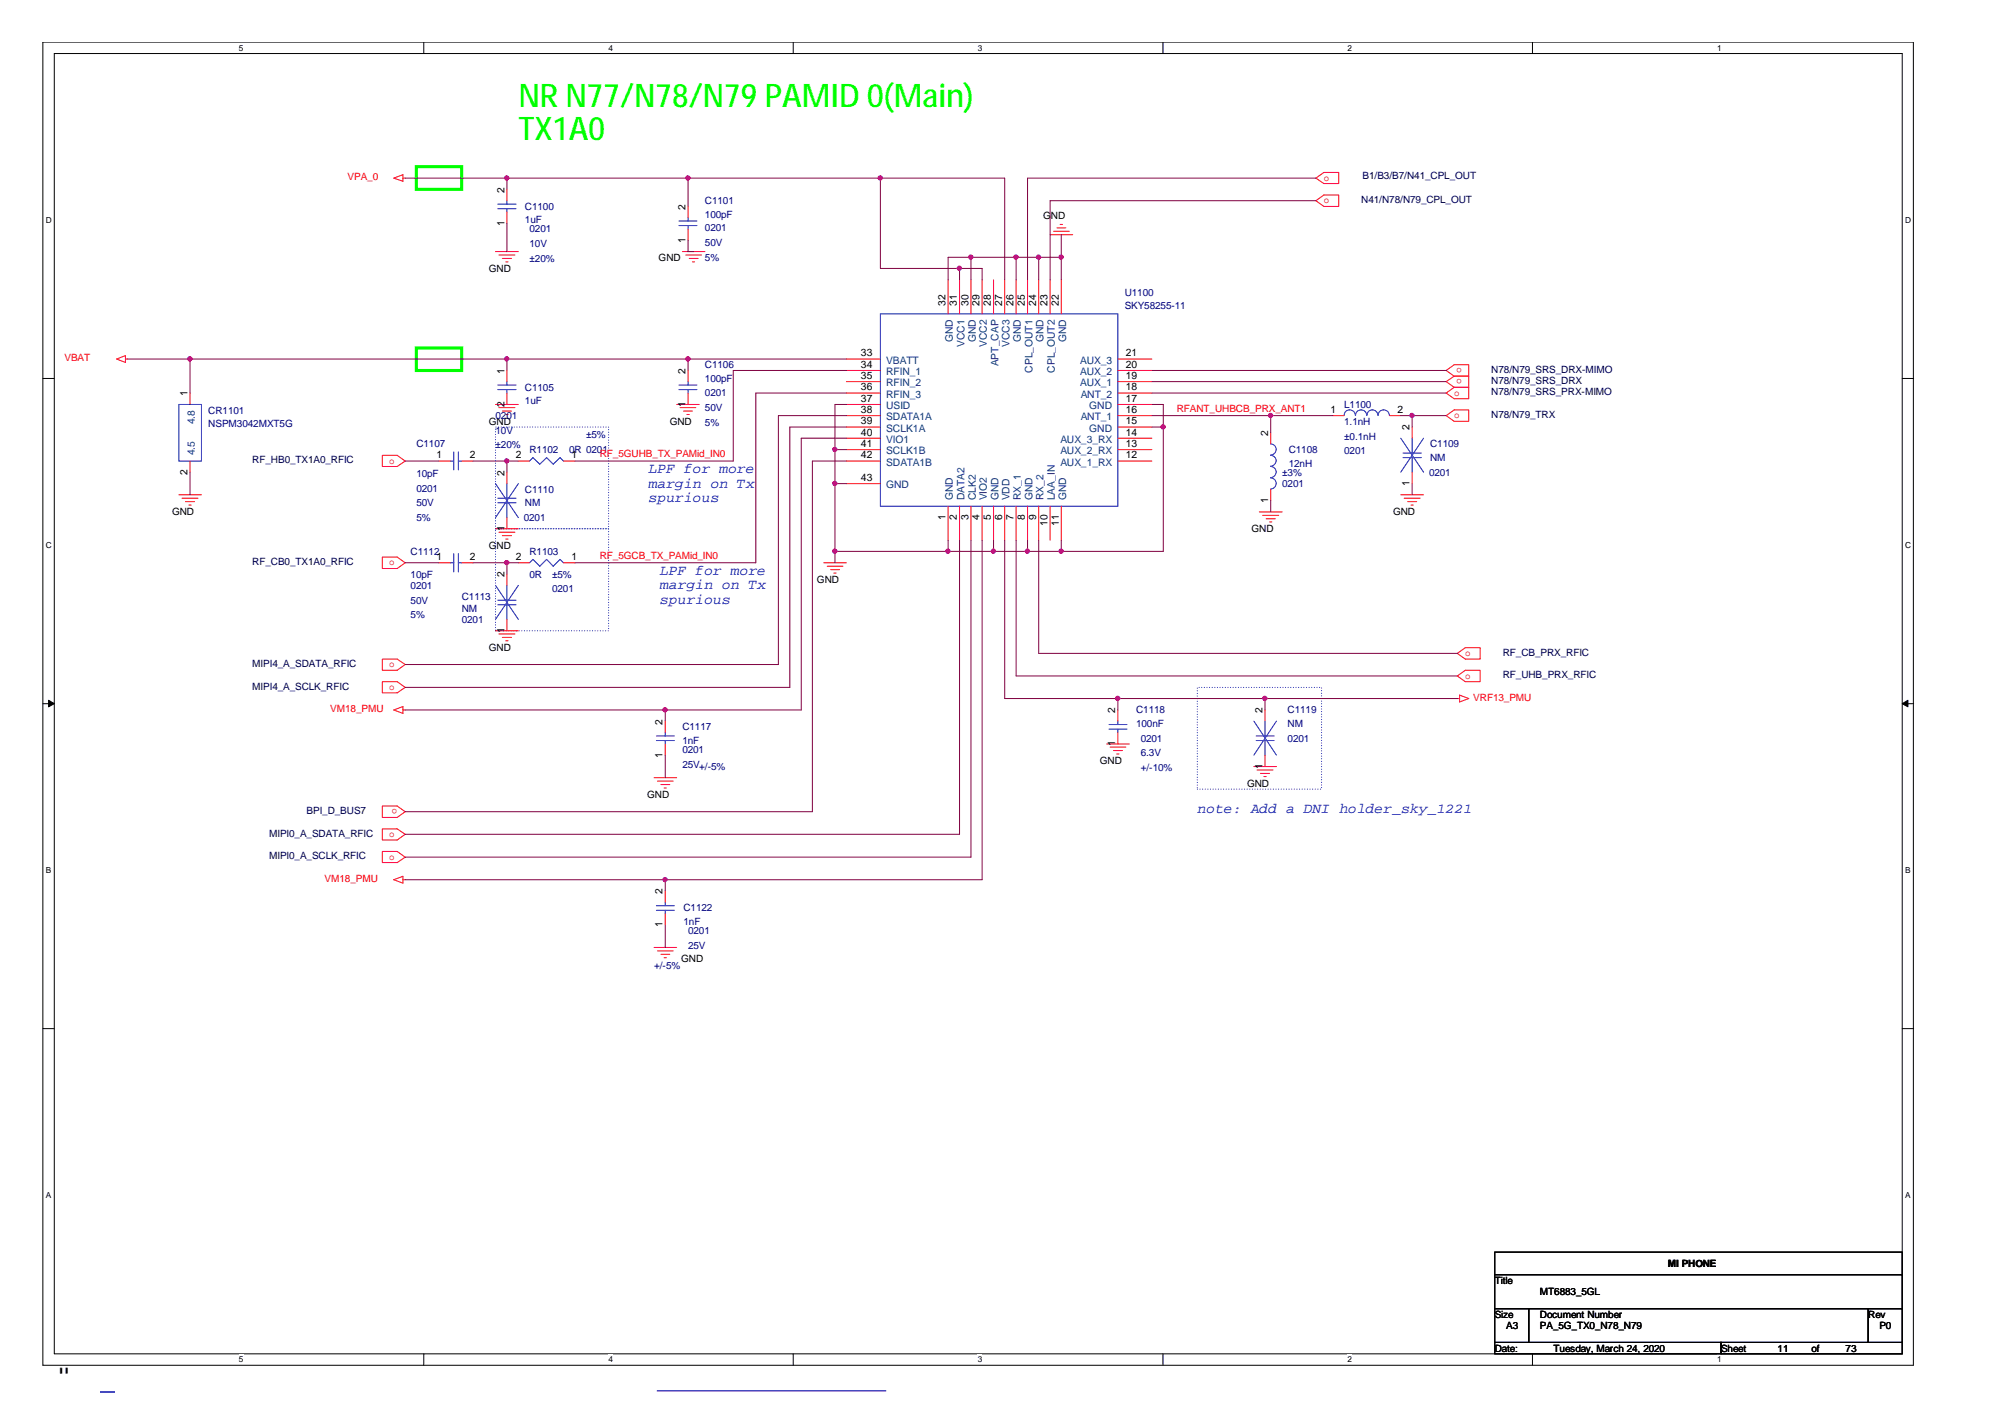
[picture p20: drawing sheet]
<svg xmlns="http://www.w3.org/2000/svg" width="297mm" height="210mm" viewBox="0 0 297 210" stroke-linecap="round" stroke-linejoin="round" font-family="sans-serif">
<defs><g id="words">
<g font-size="4.8" fill="#0f0">
<text x="76.8" y="15.9">NRN77/N78/N79 PAMID 0(Main)</text>
<text x="76.8" y="20.7">TX1A0</text>
</g>
<text font-size="4.2" x="8.5" y="205.7">&quot;</text>
<g font-size="2.2" fill="#00f">
<text x="96.1" y="70.1">LPF for more</text>
<text x="96.1" y="72.2">margin on Tx</text>
<text x="96.1" y="74.4">spurious</text>
<text x="97.7" y="85.1">LPF for more</text>
<text x="97.7" y="87.3">margin on Tx</text>
<text x="97.7" y="89.5">spurious</text>
<text x="177.4" y="120.4">note: Add a DNI holder_sky_1221</text>
</g>
<g font-size="1.5" fill="#f00">
<text x="51.5" y="26.7">VPA_0</text>
<text x="196.1" y="26.8">o</text>
<text x="196.1" y="30.1">o</text>
<text x="9.6" y="53.5">VBAT</text>
<text x="215.4" y="58.6">o</text>
<text x="216.6" y="56.1" transform="rotate(-180 216.6 56.1)">o</text>
<text x="216.6" y="54.5" transform="rotate(-180 216.6 54.5)">o</text>
<text x="174.3" y="61">RFANT_UHBCB_PRX_ANT1</text>
<text x="215.4" y="61.9">o</text>
<text x="57.7" y="68.7">o</text>
<text x="88.9" y="67.7">RF_5GUHB_TX_PAMid_IN0</text>
<text x="57.7" y="83.7">o</text>
<text x="88.9" y="82.8">RF_5GCB_TX_PAMid_IN0</text>
<text x="57.7" y="98.9">o</text>
<text x="217.1" y="97.2">o</text>
<text x="217.1" y="100.5">o</text>
<text x="48.9" y="105.5">VM18_PMU</text>
<text x="57.7" y="102.2">o</text>
<text x="218.3" y="103.8">VRF13_PMU</text>
<text x="58.8" y="119.9" transform="rotate(-180 58.8 119.9)">o</text>
<text x="57.7" y="124">o</text>
<text x="48.1" y="130.7">VM18_PMU</text>
<text x="57.7" y="127.4">o</text>
</g>
<g font-size="1.5">
<text x="74.7" y="28.5" transform="rotate(-90 74.7 28.5)">2</text>
<text x="74.7" y="33.4" transform="rotate(-90 74.7 33.4)">1</text>
<text x="101.6" y="36" transform="rotate(-90 101.6 36)">1</text>
<text x="101.6" y="31" transform="rotate(-90 101.6 31)">2</text>
<text x="154.6" y="32.4">GND</text>
<text x="72.4" y="40.3">GND</text>
<text x="97.6" y="38.6">GND</text>
<text x="140.1" y="45.3" transform="rotate(-90 140.1 45.3)">32</text>
<text x="141.8" y="45.3" transform="rotate(-90 141.8 45.3)">31</text>
<text x="143.5" y="45.3" transform="rotate(-90 143.5 45.3)">30</text>
<text x="145.1" y="45.3" transform="rotate(-90 145.1 45.3)">29</text>
<text x="146.8" y="45.3" transform="rotate(-90 146.8 45.3)">28</text>
<text x="148.5" y="45.3" transform="rotate(-90 148.5 45.3)">27</text>
<text x="150.2" y="45.3" transform="rotate(-90 150.2 45.3)">26</text>
<text x="151.8" y="45.3" transform="rotate(-90 151.8 45.3)">25</text>
<text x="153.5" y="45.3" transform="rotate(-90 153.5 45.3)">24</text>
<text x="155.2" y="45.3" transform="rotate(-90 155.2 45.3)">23</text>
<text x="156.8" y="45.3" transform="rotate(-90 156.8 45.3)">22</text>
<text x="127.6" y="52.8">33</text>
<text x="166.8" y="52.8">21</text>
<text x="27.8" y="58.7" transform="rotate(-90 27.8 58.7)">1</text>
<text x="74.7" y="55.3" transform="rotate(-90 74.7 55.3)">1</text>
<text x="101.6" y="55.3" transform="rotate(-90 101.6 55.3)">2</text>
<text x="127.6" y="54.5">34</text>
<text x="127.6" y="56.1">35</text>
<text x="127.6" y="57.8">36</text>
<text x="127.6" y="59.5">37</text>
<text x="166.8" y="59.5">17</text>
<text x="166.8" y="57.8">18</text>
<text x="166.8" y="56.1">19</text>
<text x="166.8" y="54.5">20</text>
<text x="72.4" y="62.9">GND</text>
<text x="74.7" y="60.3" transform="rotate(-90 74.7 60.3)">2</text>
<text x="99.2" y="62.9">GND</text>
<text x="101.6" y="60.3" transform="rotate(-90 101.6 60.3)">1</text>
<text x="127.6" y="61.2">38</text>
<text x="127.6" y="62.9">39</text>
<text x="127.6" y="64.5">40</text>
<text x="166.8" y="64.5">14</text>
<text x="166.8" y="62.9">15</text>
<text x="166.8" y="61.2">16</text>
<text x="187.9" y="64.6" transform="rotate(-90 187.9 64.6)">2</text>
<text x="197.1" y="61.2">1</text>
<text x="207.1" y="61.2">2</text>
<text x="208.8" y="63.7" transform="rotate(-90 208.8 63.7)">2</text>
<text x="27.8" y="70.3" transform="rotate(-90 27.8 70.3)">2</text>
<text x="64.7" y="67.9">1</text>
<text x="69.6" y="67.9">2</text>
<text x="74.7" y="70.5" transform="rotate(-90 74.7 70.5)">2</text>
<text x="76.4" y="67.9">2</text>
<text x="84.7" y="67.9">1</text>
<text x="127.6" y="66.2">41</text>
<text x="127.6" y="67.9">42</text>
<text x="127.6" y="71.3">43</text>
<text x="166.8" y="67.9">12</text>
<text x="166.8" y="66.2">13</text>
<text x="208.8" y="72" transform="rotate(-90 208.8 72)">1</text>
<text x="25.5" y="76.3">GND</text>
<text x="140.1" y="77" transform="rotate(-90 140.1 77)">1</text>
<text x="141.8" y="77" transform="rotate(-90 141.8 77)">2</text>
<text x="143.5" y="77" transform="rotate(-90 143.5 77)">3</text>
<text x="145.1" y="77" transform="rotate(-90 145.1 77)">4</text>
<text x="146.8" y="77" transform="rotate(-90 146.8 77)">5</text>
<text x="148.5" y="77" transform="rotate(-90 148.5 77)">6</text>
<text x="150.2" y="77" transform="rotate(-90 150.2 77)">7</text>
<text x="151.8" y="77" transform="rotate(-90 151.8 77)">8</text>
<text x="153.5" y="77" transform="rotate(-90 153.5 77)">9</text>
<text x="155.2" y="77.9" transform="rotate(-90 155.2 77.9)">10</text>
<text x="156.8" y="77.9" transform="rotate(-90 156.8 77.9)">11</text>
<text x="187.9" y="74.5" transform="rotate(-90 187.9 74.5)">1</text>
<text x="206.4" y="76.3">GND</text>
<text x="64.7" y="83">1</text>
<text x="69.6" y="83">2</text>
<text x="72.4" y="81.4">GND</text>
<text x="74.7" y="78.7" transform="rotate(-90 74.7 78.7)">1</text>
<text x="76.4" y="83">2</text>
<text x="84.7" y="83">1</text>
<text x="185.4" y="78.8">GND</text>
<text x="74.7" y="85.5" transform="rotate(-90 74.7 85.5)">2</text>
<text x="121" y="86.4">GND</text>
<text x="74.7" y="93.8" transform="rotate(-90 74.7 93.8)">1</text>
<text x="72.4" y="96.4">GND</text>
<text x="98.2" y="107.3" transform="rotate(-90 98.2 107.3)">2</text>
<text x="165.2" y="105.6" transform="rotate(-90 165.2 105.6)">2</text>
<text x="187" y="105.6" transform="rotate(-90 187 105.6)">2</text>
<text x="98.2" y="112.2" transform="rotate(-90 98.2 112.2)">1</text>
<text x="162.9" y="113.2">GND</text>
<text x="165.2" y="110.5" transform="rotate(-90 165.2 110.5)">1</text>
<text x="187" y="113.9" transform="rotate(-90 187 113.9)">1</text>
<text x="95.9" y="118.3">GND</text>
<text x="184.7" y="116.6">GND</text>
<text x="98.2" y="137.4" transform="rotate(-90 98.2 137.4)">1</text>
<text x="98.2" y="132.5" transform="rotate(-90 98.2 132.5)">2</text>
<text x="100.9" y="142.6">GND</text>
<text x="221.4" y="190.2">Title</text>
<text x="223.1" y="190.2">le</text>
<text x="228.1" y="191.8">MT6883_5GL</text>
<text x="229.4" y="191.8">T6883_5GL</text>
<text x="247.1" y="187.6">MI PHONE</text>
<text x="252.3" y="187.6">NE</text>
<text x="221.4" y="195.2">Size</text>
<text x="221.4" y="195.2">S ze</text>
<text x="223.1" y="196.9">A3</text>
<text x="228.1" y="195.2">Document Number</text>
<text x="228.1" y="196.9">PA_5G_TX0_N78_N79</text>
<text x="229.2" y="195.2">o</text>
<text x="232.8" y="196.9">_TX0_N78_N</text>
<text x="233.5" y="195.2">n</text>
<text x="236.2" y="195.2">u</text>
<text x="238.3" y="195.2">ber</text>
<text x="276.8" y="195.2">Rev</text>
<text x="277.8" y="195.2">ev</text>
<text x="278.4" y="196.9">P0</text>
<text x="221.4" y="200.2">Date:</text>
<text x="223.7" y="200.2">e:</text>
<text x="230.2" y="200.2">Tuesday,,, March 24, 2020</text>
<text x="230.2" y="200.2">Tue da</text>
<text x="230.2" y="200.2">Tu</text>
<text x="233.4" y="200.2">da</text>
<text x="236.5" y="200.2">March 24, 2020</text>
<text x="236.5" y="200.2">M</text>
<text x="243.5" y="200.2">2020</text>
<text x="255" y="200.2">Sheet</text>
<text x="256.8" y="200.2">eet</text>
<text x="263.4" y="200.2">11</text>
<text x="268.4" y="200.2">of</text>
<text x="273.4" y="200.2">73</text>
</g>
<g font-size="1.5" fill="#000040">
<text x="201.8" y="26.6">B1/B3/B7/N41_CPL_OUT</text>
<text x="201.7" y="30.1">N41/N78/N79_CPL_OUT</text>
<text x="220.9" y="55.2">N78/N79_SRS_DRX-MIMO</text>
<text x="220.9" y="56.9">N78/N79_SRS_DRX</text>
<text x="220.9" y="58.6">N78/N79_SRS_PRX-MIMO</text>
<text x="220.9" y="61.9">N78/N79_TRX</text>
<text x="37.4" y="68.6">RF_HB0_TX1A0_RFIC</text>
<text x="37.4" y="83.7">RF_CB0_TX1A0_RFIC</text>
<text x="37.4" y="98.8">MIPI4_A_SDATA_RFIC</text>
<text x="222.6" y="97.1">RF_CB_PRX_RFIC</text>
<text x="222.6" y="100.5">RF_UHB_PRX_RFIC</text>
<text x="37.4" y="102.2">MIPI4_A_SCLK_RFIC</text>
<text x="39.9" y="124">MIPI0_A_SDATA_RFIC</text>
<text x="45.4" y="120.6">BPI_D_BUS7</text>
<text x="39.9" y="127.3">MIPI0_A_SCLK_RFIC</text>
</g>
<g font-size="1.5" fill="#000080">
<text x="77.8" y="31.1">C1100</text>
<text x="77.8" y="33.1">1uF</text>
<text x="78.4" y="34.4">0201</text>
<text x="104.4" y="30.2">C1101</text>
<text x="104.4" y="32.3">100pF</text>
<text x="104.4" y="34.3">0201</text>
<text x="78.4" y="36.6">10V</text>
<text x="78.4" y="38.8">±20%</text>
<text x="104.4" y="36.5">50V</text>
<text x="104.4" y="38.6">5%</text>
<text x="166.6" y="43.8">U1100</text>
<text x="166.6" y="45.8">SKY58255-11</text>
<text x="77.8" y="57.9">C1105</text>
<text x="77.8" y="59.9">1uF</text>
<text x="104.4" y="54.5">C1106</text>
<text x="104.4" y="56.6">100pF</text>
<text x="104.4" y="58.7">0201</text>
<text x="30.9" y="61.3">CR1101</text>
<text x="30.9" y="63.3">NSPM3042MXT5G</text>
<text x="73.4" y="62.1">0201</text>
<text x="73.4" y="64.3">10V</text>
<text x="86.8" y="65">±5%</text>
<text x="104.4" y="60.9">50V</text>
<text x="104.4" y="63.1">5%</text>
<text x="199.1" y="62.9">1.1nH</text>
<text x="199.1" y="65.1">±0.1nH</text>
<text x="199.1" y="60.4">L1100</text>
<text x="61.7" y="66.3">C1107</text>
<text x="61.7" y="70.6">10pF</text>
<text x="73.4" y="66.4">±20%</text>
<text x="78.4" y="67.1">R1102</text>
<text x="84.3" y="67.1">0R 0201</text>
<text x="189.9" y="70.5">±3%</text>
<text x="190.9" y="67.1">C1108</text>
<text x="190.9" y="69.1">12nH</text>
<text x="199.1" y="67.3">0201</text>
<text x="211.7" y="70.5">0201</text>
<text x="211.9" y="66.3">C1109</text>
<text x="211.9" y="68.3">NM</text>
<text x="61.7" y="72.8">0201</text>
<text x="61.7" y="75">50V</text>
<text x="61.7" y="77.2">5%</text>
<text x="77.6" y="77.2">0201</text>
<text x="77.8" y="73">C1110</text>
<text x="77.8" y="75">NM</text>
<text x="189.9" y="72.2">0201</text>
<text x="60.8" y="82.2">C1112</text>
<text x="78.4" y="82.2">R1103</text>
<text x="60.8" y="85.6">10pF</text>
<text x="60.8" y="87.2">0201</text>
<text x="60.8" y="89.4">50V</text>
<text x="68.4" y="88.9">C1113</text>
<text x="78.4" y="85.6">0R</text>
<text x="81.8" y="85.6">±5%</text>
<text x="81.8" y="87.7">0201</text>
<text x="60.8" y="91.6">5%</text>
<text x="68.4" y="90.6">NM</text>
<text x="68.4" y="92.3">0201</text>
<text x="168.3" y="105.7">C1118</text>
<text x="168.3" y="107.7">100nF</text>
<text x="190.8" y="105.7">C1119</text>
<text x="190.8" y="107.7">NM</text>
<text x="101.1" y="108.2">C1117</text>
<text x="101.1" y="110.2">1nF</text>
<text x="101.1" y="111.6">0201</text>
<text x="101.1" y="113.7">25V+/-5%</text>
<text x="169" y="109.9">0201</text>
<text x="169" y="112">6.3V</text>
<text x="190.8" y="109.9">0201</text>
<text x="169" y="114.2">+/-10%</text>
<text x="101.3" y="135">C1122</text>
<text x="101.3" y="137">1nF</text>
<text x="96.9" y="143.6">+/-5%</text>
<text x="101.9" y="138.4">0201</text>
<text x="101.9" y="140.6">25V</text>
</g>
<g font-size="1.5" fill="#004080">
<text x="131.3" y="53.9">VBATT</text>
<text x="141.2" y="50.7" transform="rotate(-90 141.2 50.7)">GND</text>
<text x="142.9" y="51.4" transform="rotate(-90 142.9 51.4)">VCC1</text>
<text x="144.6" y="50.7" transform="rotate(-90 144.6 50.7)">GND</text>
<text x="146.2" y="51.4" transform="rotate(-90 146.2 51.4)">VCC2</text>
<text x="149.6" y="51.4" transform="rotate(-90 149.6 51.4)">VCC3</text>
<text x="151.3" y="50.7" transform="rotate(-90 151.3 50.7)">GND</text>
<text x="154.6" y="50.7" transform="rotate(-90 154.6 50.7)">GND</text>
<text x="157.9" y="50.7" transform="rotate(-90 157.9 50.7)">GND</text>
<text x="160" y="53.9">AUX_3</text>
<text x="131.3" y="55.6">RFIN_1</text>
<text x="131.3" y="57.2">RFIN_2</text>
<text x="131.3" y="58.9">RFIN_3</text>
<text x="147.9" y="54.3" transform="rotate(-90 147.9 54.3)">APT_CAP</text>
<text x="153" y="55.2" transform="rotate(-90 153 55.2)">CPL_OUT1</text>
<text x="156.3" y="55.2" transform="rotate(-90 156.3 55.2)">CPL_OUT2</text>
<text x="160" y="55.6">AUX_2</text>
<text x="160" y="57.2">AUX_1</text>
<text x="160.1" y="58.9">ANT_2</text>
<text x="28.9" y="62.9" transform="rotate(-90 28.9 62.9)">4.8</text>
<text x="131.3" y="60.6">USID</text>
<text x="131.3" y="62.3">SDATA1A</text>
<text x="131.3" y="64">SCLK1A</text>
<text x="131.3" y="65.6">VIO1</text>
<text x="157.1" y="65.6">AUX_3_RX</text>
<text x="160.1" y="62.3">ANT_1</text>
<text x="161.4" y="64">GND</text>
<text x="161.4" y="60.6">GND</text>
<text x="28.9" y="67.5" transform="rotate(-90 28.9 67.5)">4.5</text>
<text x="131.3" y="67.3">SCLK1B</text>
<text x="131.3" y="69">SDATA1B</text>
<text x="157.1" y="69">AUX_1_RX</text>
<text x="157.1" y="67.3">AUX_2_RX</text>
<text x="131.3" y="72.4">GND</text>
<text x="141.2" y="74.1" transform="rotate(-90 141.2 74.1)">GND</text>
<text x="142.9" y="74.1" transform="rotate(-90 142.9 74.1)">DATA2</text>
<text x="144.6" y="74.1" transform="rotate(-90 144.6 74.1)">CLK2</text>
<text x="146.2" y="74.1" transform="rotate(-90 146.2 74.1)">VIO2</text>
<text x="147.9" y="74.1" transform="rotate(-90 147.9 74.1)">GND</text>
<text x="149.6" y="74.1" transform="rotate(-90 149.6 74.1)">VDD</text>
<text x="151.3" y="74.1" transform="rotate(-90 151.3 74.1)">RX_1</text>
<text x="153" y="74.1" transform="rotate(-90 153 74.1)">GND</text>
<text x="154.6" y="74.1" transform="rotate(-90 154.6 74.1)">RX_2</text>
<text x="156.3" y="74.1" transform="rotate(-90 156.3 74.1)">LAA_IN</text>
<text x="157.9" y="74.1" transform="rotate(-90 157.9 74.1)">GND</text>
</g>
<g font-size="1.2">
<text x="35.4" y="7.5">5</text>
<text x="90.1" y="7.5">4</text>
<text x="144.9" y="7.5">3</text>
<text x="199.6" y="7.5">2</text>
<text x="254.4" y="7.5">1</text>
<text x="6.8" y="33.1">D</text>
<text x="282.2" y="33.1">D</text>
<text x="6.8" y="81.2">C</text>
<text x="282.2" y="81.2">C</text>
<text x="6.8" y="129.4">B</text>
<text x="282.2" y="129.4">B</text>
<text x="6.8" y="177.5">A</text>
<text x="282.2" y="177.5">A</text>
<text x="35.4" y="201.8">5</text>
<text x="90.1" y="201.8">4</text>
<text x="144.9" y="201.8">3</text>
<text x="199.6" y="201.8">2</text>
<text x="254.4" y="201.8">1</text>
</g>
</g></defs>
<path d="M6.3 6.2h277.2v196h-277.2zM8 7.9h273.8v192.6h-273.8z" fill="none" stroke="#000" stroke-width=".15"/>
<g fill="#fff">
<path d="M35.4 6.4h.6v1.4h-.6z"/>
<path d="M35.4 200.7h.6v1.4h-.6z"/>
</g>
<path d="M62.8 6.2v1.7M62.8 200.5v1.7" fill="none" stroke="#000" stroke-width=".15"/>
<g fill="#fff">
<path d="M90.1 6.4h.7v1.4h-.7z"/>
<path d="M90.1 200.7h.7v1.4h-.7z"/>
</g>
<path d="M117.5 6.2v1.7M117.5 200.5v1.7" fill="none" stroke="#000" stroke-width=".15"/>
<g fill="#fff">
<path d="M144.9 6.4h.6v1.4h-.6z"/>
<path d="M144.9 200.7h.6v1.4h-.6z"/>
</g>
<path d="M172.3 6.2v1.7M172.3 200.5v1.7" fill="none" stroke="#000" stroke-width=".15"/>
<g fill="#fff">
<path d="M199.6 6.4h.7v1.4h-.7z"/>
<path d="M199.6 200.7h.7v1.4h-.7z"/>
</g>
<path d="M227 6.2v1.7M227 200.5v1.7" fill="none" stroke="#000" stroke-width=".15"/>
<g fill="#fff">
<path d="M254.4 6.4h.6v1.4h-.6z"/>
<path d="M6.8 31.9h.8v1.4h-.8z"/>
<path d="M254.4 200.7h.6v1.4h-.6z"/>
<path d="M282.2 31.9h.9v1.4h-.9z"/>
<path d="M6.8 80.1h.8v1.4h-.8z"/>
<path d="M282.2 80.1h.9v1.4h-.9z"/>
</g>
<path d="M6.3 56.1h1.7M281.8 56.1h1.7" fill="none" stroke="#000" stroke-width=".15"/>
<g fill="#fff">
<path d="M6.8 128.2h.7v1.4h-.7z"/>
<path d="M282.2 128.2h.8v1.4h-.8z"/>
</g>
<path d="M6.3 104.2h1.7M281.8 104.2h1.7" fill="none" stroke="#000" stroke-width=".15"/>
<g fill="#000" stroke="#000" stroke-width=".15">
<path d="M7.2 103.7l.8 .5-.8 .5z" fill-rule="evenodd"/>
<path d="M281.8 104.2l.9-.5v1z" fill-rule="evenodd"/>
</g>
<g fill="#fff">
<path d="M6.8 176.4h.7v1.4h-.7z"/>
<path d="M282.2 176.4h.8v1.4h-.8z"/>
</g>
<path d="M6.3 152.4h1.7M281.8 152.4h1.7M221.4 185.5h60.4v3.3h-60.4zM221.4 188.8h60.4v5.1h-60.4zM221.4 193.9h5.1v5h-5.1zM221.4 198.9h33.6v1.6h-33.6zM226.5 193.9h50.3v5h-50.3zM255 198.9h26.8v1.6h-26.8zM276.8 193.9h5v5h-5z" fill="none" stroke="#000" stroke-width=".15"/>
<path d="M61.7 24.7h6.7v3.3h-6.7zM61.7 51.5h6.7v3.4h-6.7z" fill="none" stroke="#0f0" stroke-width=".47"/>
<path d="M73.4 78.3h16.8v15.1h-16.8zM73.4 63.3h16.8v15h-16.8zM177.4 101.8h18.4v15.1h-18.4z" fill="none" stroke="#00f" stroke-width=".15" stroke-dasharray="0 .4"/>
<g fill="none" stroke="#f00" stroke-width=".15">
<path d="M58.3 26.4l1.4-.5v1zM59.7 26.4h.3M73.4 37.3h3.4M73.9 37.8h2.4M74.4 38.3h1.4M74.9 38.8h.4M75.1 28v1.7M75.1 31.4v1.7M101.1 37.3h3.3M101.6 37.8h2.3M101.9 30.6v1.6M101.9 33.9v1.7"/>
<path d="M102.1 38.3h1.3M102.6 38.8h.3M155.6 34.8h3.3M156.1 34.3h2.3M156.6 33.8h1.3M157.1 33.2h.3M194.9 26.4l1.2-.9h2.2v1.7h-2.2zM194.9 29.7l1.2-.8h2.2v1.7h-2.2zM17.3 53.2l1.3-.5v1zM18.6 53.2h.3M28.2 58.2v1.7M73.4 59.9h3.4"/>
<path d="M75.1 54.9v1.6M75.1 58.2v1.7M100.2 59.9h3.4M101.9 54.9v1.6M101.9 58.2v1.7M125.4 59.9h5M125.4 53.2h5M125.4 56.5h5M125.4 54.9h5M125.4 58.2h5M140.5 41.5v5M142.2 41.5v5"/>
<path d="M143.8 41.5v5M145.5 41.5v5M147.2 41.5v5M148.8 41.5v5M150.5 41.5v5M152.2 41.5v5M153.9 41.5v5M155.6 41.5v5M157.2 41.5v5M165.6 59.9h5M165.6 53.2h5M165.6 56.5h5"/>
<path d="M165.6 54.9h5M165.6 58.2h5M214.2 54.9l1.2-.9h2.2v1.7h-2.2zM214.2 58.2l1.2-.8h2.2v1.7h-2.2zM215.4 55.7h2.2v1.7h-2.2M215.4 55.7l-1.2 .8 1.2 .9M26.5 73.3h3.3M27 73.8h2.3M27.5 74.3h1.3M28 74.8h.3M28.2 68.3v1.6M56.6 67.5h2.2l1.2 .8-1.2 .8h-2.2z"/>
<path d="M65 68.3h1.7M68.4 68.3h1.7M73.4 78.3h3.4M73.9 60.4h2.4M73.9 78.8h2.4M74.4 60.9h1.4M74.4 79.3h1.4M74.9 61.4h.4M74.9 79.9h.4M75.1 69.9v1.7M75.1 76.7v1.6M76.8 68.3h1.6"/>
<path d="M83.5 68.3h1.7M100.8 60.4h2.3M101.3 60.9h1.3M101.8 61.4h.3M125.4 68.3h5M125.4 66.6h5M125.4 64.9h5M125.4 63.3h5M125.4 61.6h5M125.4 71.6h5M140.5 75v5M142.2 75v5"/>
<path d="M143.8 75v5M145.5 75v5M147.2 75v5M148.8 75v5M150.5 75v5M152.2 75v5M153.9 75v5M155.6 75v5M157.2 75v5M165.6 68.3h5M165.6 66.6h5M165.6 64.9h5"/>
<path d="M165.6 63.3h5M165.6 61.6h5M186.6 75.8h3.3M187.1 76.3h2.3M187.6 76.8h1.3M188.1 77.3h.3M188.3 64.1v1.7M188.3 72.5v1.6M197.5 61.6h1.6M205.9 61.6h1.6M207.5 73.3h3.4M208 73.8h2.4"/>
<path d="M208.5 74.3h1.4M209 74.8h.4M209.2 63.3v1.6M209.2 69.9v1.7M214.2 61.6l1.2-.9h2.2v1.7h-2.2zM56.6 82.5h2.2l1.2 .9-1.2 .8h-2.2zM56.6 97.6h2.2l1.2 .8-1.2 .9h-2.2zM65 83.4h1.7M68.4 83.4h1.7M73.4 93.4h3.4M73.9 93.9h2.4M74.4 94.4h1.4"/>
<path d="M74.9 94.9h.4M75.1 85.1v1.6M75.1 91.8v1.6M76.8 83.4h1.6M83.5 83.4h1.7M122 83.4h3.4M122.6 83.9h2.3M123.1 84.4h1.3M123.5 84.9h.4M215.9 96.8l1.2-.9h2.2v1.7h-2.2zM56.6 101h2.2l1.2 .8-1.2 .8h-2.2zM56.6 119.4h2.2l1.2 .8-1.2 .9h-2.2z"/>
<path d="M58.3 105.2l1.4-.5v1zM59.7 105.2h.3M96.9 115.2h3.3M97.4 115.7h2.3M97.9 116.2h1.3M98.4 116.7h.3M98.6 106.8v1.7M98.6 110.2v1.7M164 110.2h3.3M164.5 110.7h2.3M165 111.2h1.3M165.4 111.7h.4"/>
<path d="M165.6 105.2v1.6M165.6 108.5v1.7M185.8 113.6h3.3M186.2 114.1h2.4M186.7 114.6h1.4M187.2 115h.4M187.4 105.2v1.6M187.4 111.9v1.7M215.9 100.1l1.2-.8h2.2v1.7h-2.2zM215.9 103.5h.3M216.2 103l1.4 .5-1.4 .5zM56.6 122.8h2.2l1.2 .8-1.2 .8h-2.2z"/>
<path d="M56.6 126.1h2.2l1.2 .9-1.2 .8h-2.2zM58.3 130.3l1.4-.5v1zM59.7 130.3h.3M98.6 132v1.7M98.6 135.4v1.6M96.9 140.3h3.3M97.4 140.9h2.3M97.9 141.4h1.3M98.4 141.9h.3"/>
</g>
<g fill="none" stroke="#00f" stroke-width=".15">
<path d="M73.7 30.9h2.8M73.7 30.2h2.8M75.1 29.7v.5M75.1 30.9v.5M100.6 33.4h2.7M100.6 32.7h2.7M101.9 32.2v.5M101.9 33.4v.5M26.5 59.9h3.3v8.4h-3.3zM73.7 57.7h2.8M73.7 57h2.8M75.1 56.5v.5"/>
<path d="M75.1 57.7v.5M100.6 57.7h2.7M100.6 57h2.7M101.9 56.5v.5M101.9 57.7v.5M130.4 46.5h35.2v28.5h-35.2zM66.7 68.3h.5M67.2 66.9v2.7M67.9 66.9v2.7M67.9 68.3h.5M73.4 71.6l3.4 5.1M73.7 74.5h2.8"/>
<path d="M73.7 73.8h2.8M75.1 71.6v2.2M75.1 74.5v2.2M76.8 71.6l-3.4 5.1M78.4 68.3l.6-.5 1 1 1-1 1 1 1-1 .5 .5M188.2 70.8a.83 .83 0 0 1 .9 .8 .83 .83 0 0 1-.9 .8M188.2 69.1a.83 .83 0 0 1 .9 .8 .83 .83 0 0 1-.9 .9M188.2 67.5a.81 .81 0 0 1 .9 .8 .81 .81 0 0 1-.9 .8M188.2 65.8a.83 .83 0 0 1 .9 .8 .83 .83 0 0 1-.9 .8M199.1 61.5a.83 .83 0 0 1 .9-.8 .83 .83 0 0 1 .8 .8M200.8 61.5a.83 .83 0 0 1 .9-.8 .83 .83 0 0 1 .8 .8M202.5 61.5a.8 .8 0 0 1 .8-.8 .8 .8 0 0 1 .8 .8"/>
<path d="M204.2 61.5a.83 .83 0 0 1 .8-.8 .83 .83 0 0 1 .8 .8M207.5 64.9l3.4 5M207.9 67.8h2.7M207.9 67.1h2.7M209.2 64.9v2.2M209.2 67.8v2.1M210.9 64.9l-3.4 5M66.7 83.4h.5M67.2 82v2.7M67.9 82v2.7M67.9 83.4h.5M73.4 86.7l3.4 5.1"/>
<path d="M73.7 89.6h2.8M73.7 88.9h2.8M75.1 86.7v2.2M75.1 89.6v2.2M76.8 86.7l-3.4 5.1M78.4 83.4l.6-.5 1 1 1-1 1 1 1-1 .5 .5M97.2 109.7h2.7M97.2 109h2.7M98.6 108.5v.5M98.6 109.7v.5M164.3 108h2.7M164.3 107.3h2.7"/>
<path d="M165.6 106.8v.5M165.6 108v.5M185.8 106.8l3.3 5.1M186.1 109.7h2.7M186.1 109h2.7M187.4 106.8v2.2M187.4 109.7v2.2M189.1 106.8l-3.3 5.1M97.2 134.8h2.7M97.2 134.2h2.7M98.6 133.7v.5M98.6 134.8v.6"/>
</g>
<g fill="none" stroke="#800040" stroke-width=".15">
<path d="M60 26.4h88.8v15.1M75.1 26.4v1.6M75.1 33.1v4.2M101.9 26.4v4.2M101.9 35.6v1.7h.8M130.4 26.4v13.4h15.1v1.7M142.2 39.8v1.7M143.8 38.1v3.4M150.5 38.1v3.4M153.9 38.1v3.4M157.2 34.8v6.7M157.2 38.1h-16.7v3.4"/>
<path d="M194.9 26.4h-42.7v15.1M194.9 29.7h-39.3v11.8M18.9 53.2h106.5M28.2 53.2v5M75.1 53.2v1.7M101.9 53.2v1.7M125.4 54.9h-16.8v13.4h-23.4M125.4 58.2h-13.4v25.2h-26.8M125.4 59.9h-1.7v23.5M170.6 54.9h43.6M170.6 58.2h43.6M170.6 59.9h1.7v21.8h-48.6"/>
<path d="M170.6 56.5h43.6M28.2 69.9v3.4M60 68.3h5M70.1 68.3h6.7M75.1 68.3v1.6M123.7 66.6h1.7M123.7 71.6h1.7M125.4 61.6h-10.1v36.8h-55.3M125.4 63.3h-8.4v38.5h-57M125.4 64.9h-6.7v40.3h-58.7M125.4 68.3h-5v51.9h-60.4M170.6 61.6h26.9"/>
<path d="M170.6 63.3h1.7M188.3 61.6v2.5M188.3 74.1v1.7M207.5 61.6h6.7M209.2 61.6v1.7M209.2 71.6v1.7M60 83.4h5M70.1 83.4h6.7M75.1 83.4v1.7M140.5 80v1.7M142.2 80v43.6h-82.2M143.8 80v47h-83.8"/>
<path d="M145.5 80v50.3h-85.5M147.2 80v1.7M148.8 80v23.5h67.1M150.5 80v20.1h65.4M152.2 80v1.7M153.9 80v16.8h62M157.2 80v1.7M98.6 105.2v1.6M98.6 111.9v3.3M165.6 103.5v1.7M187.4 103.5v1.7M98.6 130.3v1.7"/>
<path d="M98.6 137v3.3"/>
</g>
<g fill="#f0f" stroke="#f0f" stroke-width=".15">
<circle cx="101.9" cy="26.4" r=".32"/>
<circle cx="75.1" cy="26.4" r=".32"/>
<circle cx="130.4" cy="26.4" r=".32"/>
<circle cx="150.5" cy="38.1" r=".32"/>
<circle cx="143.8" cy="38.1" r=".32"/>
<circle cx="157.2" cy="38.1" r=".32"/>
<circle cx="153.9" cy="38.1" r=".32"/>
<circle cx="142.1" cy="39.7" r=".32"/>
<circle cx="101.9" cy="53.2" r=".32"/>
<circle cx="75.1" cy="53.2" r=".32"/>
<circle cx="188.2" cy="61.5" r=".32"/>
<circle cx="209.2" cy="61.5" r=".32"/>
<circle cx="172.3" cy="63.2" r=".32"/>
<circle cx="75.1" cy="68.3" r=".32"/>
<circle cx="123.7" cy="81.6" r=".32"/>
<circle cx="123.7" cy="71.6" r=".32"/>
<circle cx="152.2" cy="81.6" r=".32"/>
<circle cx="157.2" cy="81.6" r=".32"/>
<circle cx="147.2" cy="81.6" r=".32"/>
<circle cx="140.4" cy="81.6" r=".32"/>
<circle cx="75.1" cy="83.3" r=".32"/>
<circle cx="165.6" cy="103.5" r=".32"/>
<circle cx="187.4" cy="103.5" r=".32"/>
<circle cx="98.5" cy="105.1" r=".32"/>
<circle cx="98.5" cy="130.3" r=".32"/>
<circle cx="123.7" cy="66.6" r=".32"/>
<circle cx="28.1" cy="53.2" r=".32"/>
</g>
<path d="M14.8 206.2h2.1" fill="none" stroke="#00f" stroke-width=".21"/>
<path d="M97.4 206h33.8" fill="none" stroke="#00f" stroke-width=".18"/>
<use href="#words"/>
</svg>
